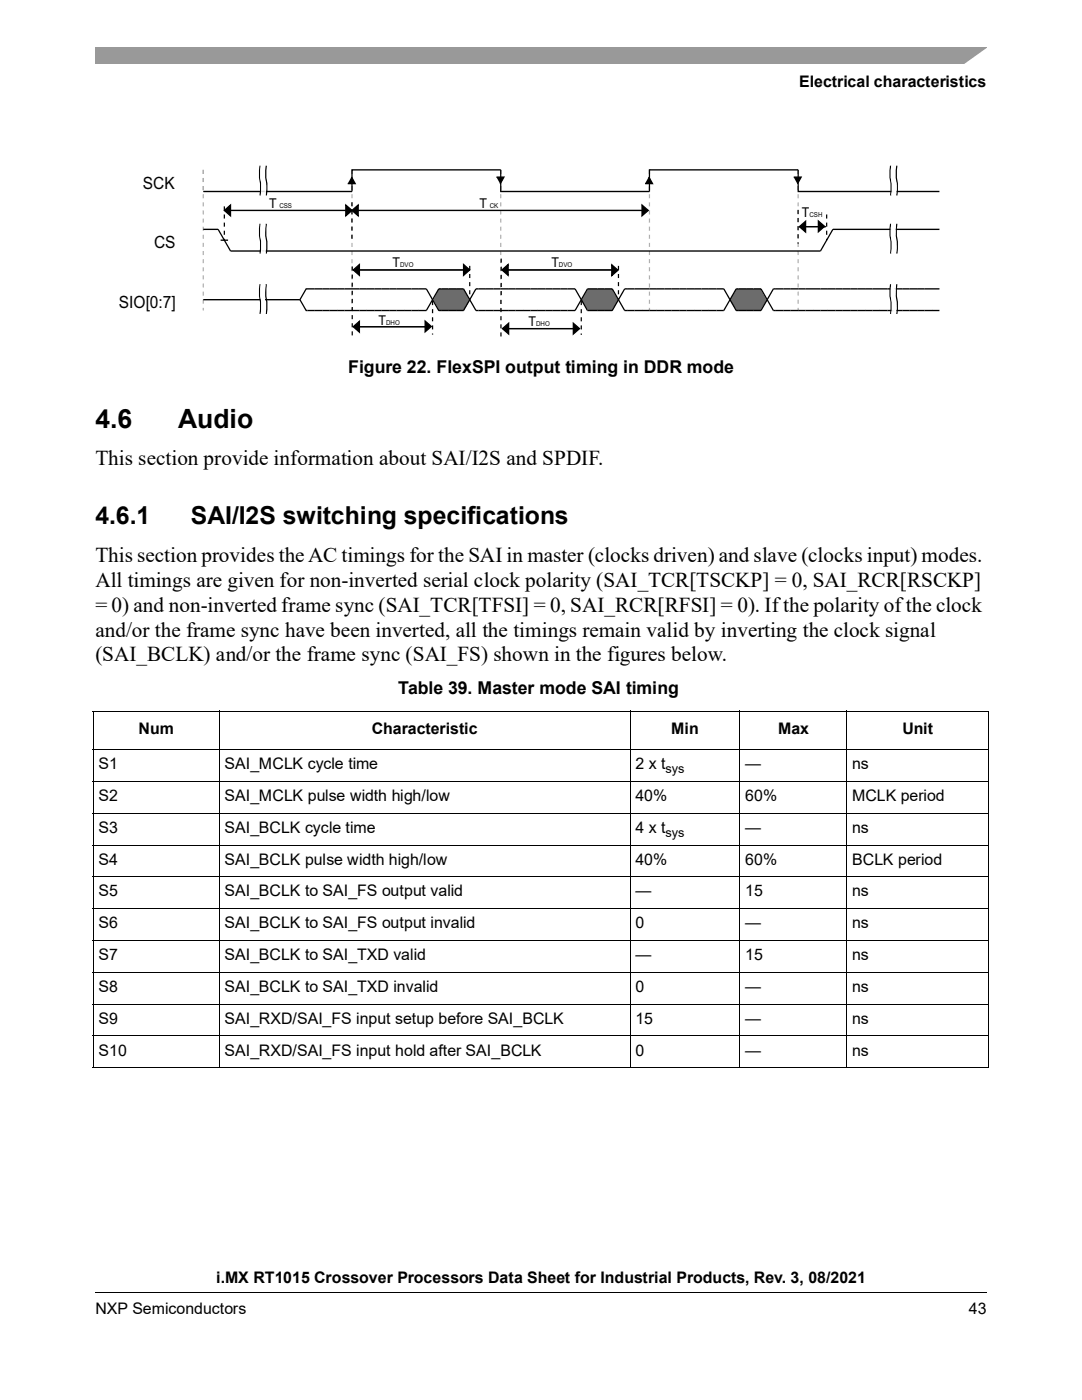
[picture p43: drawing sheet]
<svg xmlns="http://www.w3.org/2000/svg" width="216mm" height="279mm" viewBox="0 0 216 279" stroke-linecap="round" stroke-linejoin="round" font-family="sans-serif">
<defs><g id="words">
<g font-size="5.3">
<text x="19" y="85.4">4.6</text>
<text x="35.6" y="85.4">Audio</text>
</g>
<g font-size="4.9">
<text x="19" y="104.6">4.6.1</text>
<text x="38.1" y="104.6">SAI/I2S switching specifications</text>
</g>
<g font-size="4.2">
<text x="19" y="92.8">This section provide information about SAI/I2S and SPDIF.</text>
<text x="19" y="112.2">This section provides the AC timings for the SAI in master (clocks driven) and slave (clocks input) modes.</text>
<text x="19" y="117.2">All timings are given for non-inverted serial clock polarity (SAI_TCR[TSCKP] = 0, SAI_RCR[RSCKP]</text>
<text x="19" y="122.1">= 0) and non-inverted frame sync (SAI_TCR[TFSI] = 0, SAI_RCR[RFSI] = 0). If the polarity of the clock</text>
<text x="19" y="127.1">and/or the frame sync have been inverted, all the timings remain valid by inverting the clock signal</text>
<text x="19" y="132">(SAI_BCLK) and/or the frame sync (SAI_FS) shown in the figures below.</text>
</g>
<g font-size="3.5">
<text x="69.4" y="74.4">Figure 22. FlexSPI output timing in DDR mode</text>
<text x="79.5" y="138.6">Table 39. Master mode SAI timing</text>
</g>
<g font-size="3.4">
<text x="28.5" y="37.7">SCK</text>
<text x="30.7" y="49.6">CS</text>
<text x="23.7" y="61.4">SIO[0:7]</text>
</g>
<g font-size="3.2">
<text x="159.5" y="17.4">Electrical characteristics</text>
<text x="27.7" y="146.5">Num</text>
<text x="74.2" y="146.5">Characteristic</text>
<text x="134" y="146.5">Min</text>
<text x="155.2" y="146.5">Max</text>
<text x="180.1" y="146.5">Unit</text>
<text x="19.7" y="153.5">S1</text>
<text x="44.8" y="153.5">SAI_MCLK cycle time</text>
<text x="126.8" y="153.5">2 x t</text>
<text x="148.7" y="153.5">—</text>
<text x="170.1" y="153.5">ns</text>
<text x="19.7" y="159.9">S2</text>
<text x="44.8" y="159.9">SAI_MCLK pulse width high/low</text>
<text x="126.8" y="159.9">40%</text>
<text x="148.7" y="159.9">60%</text>
<text x="170.1" y="159.9">MCLK period</text>
<text x="19.7" y="166.2">S3</text>
<text x="44.8" y="166.2">SAI_BCLK cycle time</text>
<text x="126.8" y="166.2">4 x t</text>
<text x="148.7" y="166.2">—</text>
<text x="170.1" y="166.2">ns</text>
<text x="19.7" y="172.6">S4</text>
<text x="44.8" y="172.6">SAI_BCLK pulse width high/low</text>
<text x="126.8" y="172.6">40%</text>
<text x="148.7" y="172.6">60%</text>
<text x="170.1" y="172.6">BCLK period</text>
<text x="19.7" y="178.9">S5</text>
<text x="44.8" y="178.9">SAI_BCLK to SAI_FS output valid</text>
<text x="126.8" y="178.9">—</text>
<text x="148.7" y="178.9">15</text>
<text x="170.1" y="178.9">ns</text>
<text x="19.7" y="185.3">S6</text>
<text x="44.8" y="185.3">SAI_BCLK to SAI_FS output invalid</text>
<text x="126.8" y="185.3">0</text>
<text x="148.7" y="185.3">—</text>
<text x="170.1" y="185.3">ns</text>
<text x="19.7" y="191.6">S7</text>
<text x="44.8" y="191.6">SAI_BCLK to SAI_TXD valid</text>
<text x="126.8" y="191.6">—</text>
<text x="148.7" y="191.6">15</text>
<text x="170.1" y="191.6">ns</text>
<text x="19.7" y="198">S8</text>
<text x="44.8" y="198">SAI_BCLK to SAI_TXD invalid</text>
<text x="126.8" y="198">0</text>
<text x="148.7" y="198">—</text>
<text x="170.1" y="198">ns</text>
<text x="19.7" y="204.3">S9</text>
<text x="44.8" y="204.3">SAI_RXD/SAI_FS input setup before SAI_BCLK</text>
<text x="126.8" y="204.3">15</text>
<text x="148.7" y="204.3">—</text>
<text x="170.1" y="204.3">ns</text>
<text x="19.7" y="210.7">S10</text>
<text x="44.8" y="210.7">SAI_RXD/SAI_FS input hold after SAI_BCLK</text>
<text x="126.8" y="210.7">0</text>
<text x="148.7" y="210.7">—</text>
<text x="170.1" y="210.7">ns</text>
<text x="43.1" y="256.1">i.MX RT1015 Crossover Processors Data Sheet for Industrial Products, Rev. 3, 08/2021</text>
<text x="19" y="262.3">NXP Semiconductors</text>
<text x="193.3" y="262.3">43</text>
</g>
<g font-size="2.7">
<text x="53.7" y="41.6">T</text>
<text x="95.7" y="41.6">T</text>
<text x="160" y="43.4">T</text>
<text x="78.3" y="53.3">T</text>
<text x="110" y="53.3">T</text>
<text x="75.5" y="64.8">T</text>
<text x="105.5" y="65.1">T</text>
</g>
<g font-size="2.5">
<text x="132.8" y="154.3">sys</text>
<text x="132.8" y="167">sys</text>
</g>
<g font-size="1.3">
<text x="55.7" y="41.6">CSS</text>
<text x="97.7" y="41.6">CK</text>
<text x="161.5" y="43.4">CSH</text>
<text x="79.8" y="53.3">DVO</text>
<text x="111.5" y="53.3">DVO</text>
<text x="77" y="64.8">DHO</text>
<text x="107" y="65.1">DHO</text>
</g>
</g></defs>
<path d="M19 257.8v.2zM196.8 257.8l.1 .2z" fill="#000"/>
<path d="M19 257.9h177.8" fill="none" stroke="#000" stroke-width=".2"/>
<path d="M19 9.5h177.8v3.2h-177.8z" fill="#999"/>
<path d="M192 13l5.4-3.8h1.3v3.8z" fill-rule="evenodd" fill="#fff"/>
<g fill="none" stroke="#000" stroke-width=".2">
<path d="M18.5 141.9h178.9M18.5 149.6h178.9M18.5 156h178.9M18.6 142v71M43.8 141.8v71.4M125.7 141.8v71.4M147.7 141.8v71.4M169 141.8v71.4M197.3 142v71M18.5 162.3h178.9M18.5 168.7h178.9M18.5 175h178.9"/>
<path d="M18.5 181.4h178.9M18.5 187.7h178.9M18.5 194.1h178.9M18.5 200.4h178.9M18.5 206.8h178.9M18.5 213.1h178.9"/>
</g>
<g fill="#6b6b6b">
<path d="M147 57.6v4.3l-1.4-2z"/>
<path d="M146.9 57.7h4.9v4.3h-4.9z"/>
<path d="M151.7 57.6l1.3 2.3-1.3 2.1z"/>
<path d="M117.4 57.6v4.3l-1.4-2z"/>
<path d="M117.3 57.7h4.9v4.3h-4.9z"/>
<path d="M122.1 57.7l1.3 2.3-1.3 2z"/>
<path d="M87.7 57.4v4.6l-1.3-2.1z"/>
<path d="M87.5 57.7h5.1v4.2h-5.1z"/>
<path d="M92.5 57.7l1.2 2.3-1.2 2.1z"/>
</g>
<path d="M40.6 33.9v4.3M40.6 33.9v28.1M70.2 33.9v4.3M70.2 33.9v28.1M99.9 33.9v4.3M99.9 33.9v28.1M129.6 33.9v4.3M129.6 33.9v28.1M159.3 33.9v4.3M159.3 33.9v28.1" fill="none" stroke="#b2b2b2" stroke-width=".26" stroke-dasharray=".8 .8" stroke-linecap="butt"/>
<g fill="none" stroke="#000" stroke-width=".26">
<path d="M40.6 38.2h29.6v-4.3h29.7v4.3h29.7v-4.3h29.7v4.3h28.2M51.9 33.1a13.2 13.2 0 0 0 .1 4.2l-.1 1.7M53.1 33.1a13.2 13.2 0 0 0 .2 4.2l-.2 1.7M70.1 35.3l.8 1.3h-1.5M99.1 35.4h1.5l-.8 1.3M129.5 35.3l.7 1.3h-1.5M158.4 35.4h1.5l-.8 1.3M177.7 33.1a13.2 13.2 0 0 0 .1 4.2l-.1 1.7M178.9 33.1a13.2 13.2 0 0 0 .2 4.2l-.2 1.7M40.6 45.8h2.9l2.5 4.3h117.7l2.5-4.3h21.3M40.6 59.8h19.3M44 47.9h1.5"/>
<path d="M44.8 42l1.2-1.1v2.2zM44.8 42h84.5M51.9 44.7a13.2 13.2 0 0 0 .1 4.2l-.1 1.7M51.9 56.7a13.2 13.2 0 0 0 .1 4.3l-.1 1.7M53.1 44.7a13.2 13.2 0 0 0 .2 4.2l-.2 1.7M53.1 56.7a13.2 13.2 0 0 0 .2 4.3l-.2 1.7M59.9 59.8l1.2 2.2h24l2.4-4.3h5l2.5 4.3h19.8l2.4-4.3h5l2.4 4.3h19.8l2.5-4.3h4.9l2.5 4.3h33.2M69 40.9l1.2 1.1-1.2 1.1zM70.2 42l1.3-1.1v2.2zM70.5 53.9l1.2-1.1v2.2zM71.5 53.9h22.2M92.5 52.8l1.2 1.1-1.2 1.1z"/>
<path d="M100.2 53.9l1.2-1.1v2.2zM100.7 53.9h21.9M122.1 52.8l1.2 1.1-1.2 1.1zM128.1 40.9l1.2 1.1-1.2 1.1zM159.5 45.2l1.2-1v2.1zM159.5 45.2h5.3M163.3 44.1l1.2 1.1-1.2 1.1zM177.7 44.7a13.2 13.2 0 0 0 .1 4.2l-.1 1.7M177.7 56.7a13.2 13.2 0 0 0 .1 4.3l-.1 1.7M178.9 44.7a13.2 13.2 0 0 0 .2 4.2l-.2 1.7M178.9 56.7a13.2 13.2 0 0 0 .2 4.3l-.2 1.7M187.5 57.7h-33.2l-2.5 4.3h-4.9l-2.5-4.3h-19.8l-2.4 4.3h-5l-2.4-4.3h-19.8l-2.5 4.3h-5l-2.4-4.3h-24l-1.2 2.1"/>
<path d="M70.5 65.2l1.2-1.1v2.2zM71.5 65.2h13.3M84.8 64.1l1.3 1.1-1.3 1zM100.3 65.6l1.2-1.1v2.2zM101 65.6h13.8M114.4 64.5l1.2 1.1-1.2 1.1z"/>
</g>
<path d="M52.1 33.1a13.2 13.2 0 0 0 .2 4.2l-.2 1.7M52.6 33.1a13.2 13.2 0 0 0 .1 4.2l-.1 1.7M178 33.1a13.2 13.2 0 0 0 .1 4.2l-.1 1.7M178.4 33.1a13.2 13.2 0 0 0 .1 4.2l-.1 1.7M52.1 44.7a13.2 13.2 0 0 0 .2 4.2l-.2 1.7M52.1 56.7a13.2 13.2 0 0 0 .2 4.3l-.2 1.7M52.6 44.7a13.2 13.2 0 0 0 .1 4.2l-.1 1.7M52.6 56.7a13.2 13.2 0 0 0 .1 4.3l-.1 1.7M178 44.7a13.2 13.2 0 0 0 .1 4.2l-.1 1.7M178 56.7a13.2 13.2 0 0 0 .1 4.3l-.1 1.7M178.4 44.7a13.2 13.2 0 0 0 .1 4.2l-.1 1.7M178.4 56.7a13.2 13.2 0 0 0 .1 4.3l-.1 1.7" fill="none" stroke="#fff" stroke-width=".26"/>
<path d="M52.4 33.1a14.7 14.7 0 0 0 .1 4.2l-.1 1.7M178.2 33.1a14.7 14.7 0 0 0 .1 4.2l-.1 1.7M52.4 44.7a14.7 14.7 0 0 0 .1 4.2l-.1 1.7M52.4 56.7a14.7 14.7 0 0 0 .1 4.3l-.1 1.7M178.2 44.7a14.7 14.7 0 0 0 .1 4.2l-.1 1.7M178.2 56.7a14.7 14.7 0 0 0 .1 4.3l-.1 1.7" fill="none" stroke="#fff" stroke-width=".24"/>
<path d="M52.7 33.2a5.9 5.9 0 0 0 .2 3.7l-.2 2.2M178.6 33.2a5.9 5.9 0 0 0 .2 3.7l-.2 2.2" fill="none" stroke="#fff" stroke-width=".34"/>
<path d="M52.8 44.8a14.9 14.9 0 0 0 .1 4.7l-.1 1.2M52.8 56.8a14.9 14.9 0 0 0 .1 4.8l-.1 1.1M178.6 44.8a14.9 14.9 0 0 0 .1 4.7l-.1 1.2M178.6 56.8a14.9 14.9 0 0 0 .1 4.8l-.1 1.1" fill="none" stroke="#fff" stroke-width=".35"/>
<g fill="#000">
<path d="M70.1 35.3l.8 1.3h-1.5zM99.1 35.4h1.5l-.8 1.3zM129.5 35.3l.7 1.3h-1.5zM158.4 35.4h1.5l-.8 1.3zM44.8 42l1.2-1.1v2.2zM69 40.9l1.2 1.1-1.2 1.1zM70.2 42l1.3-1.1v2.2zM70.5 53.9l1.2-1.1v2.2zM92.5 52.8l1.2 1.1-1.2 1.1zM100.2 53.9l1.2-1.1v2.2zM122.1 52.9l1.2 1-1.2 1.1zM128.1 40.9l1.2 1.1-1.2 1.1z"/>
<path d="M159.5 45.2l1.2-1v2.1zM163.3 44.1l1.2 1.1-1.2 1.1zM70.5 65.2l1.2-1.1v2.2zM84.8 64.1l1.3 1.1-1.3 1zM100.3 65.6l1.2-1.1v2.2zM114.4 64.5l1.2 1.1-1.2 1.1z"/>
</g>
<path d="M44.8 41.2v6.7M70.2 40.4v7.5M70.3 53.2v13.9M93.7 53.1v6.7M100 59.9v7.3M100 51.6v7.6M123.4 53.1v6.7M159.2 41.9v6.7M165 42.8v5.1M86.3 60.1v6.7M116 60.1v6.7" fill="none" stroke="#000" stroke-width=".26" stroke-dasharray=".8 .8" stroke-linecap="butt"/>
<path d="M44.8 42h84.5M71.5 53.9h22.2M100.7 53.9h21.9M159.5 45.2h5.3M71.5 65.2h13.3M101 65.6h13.8" fill="none" stroke="#000" stroke-width=".2"/>
<use href="#words"/>
</svg>
